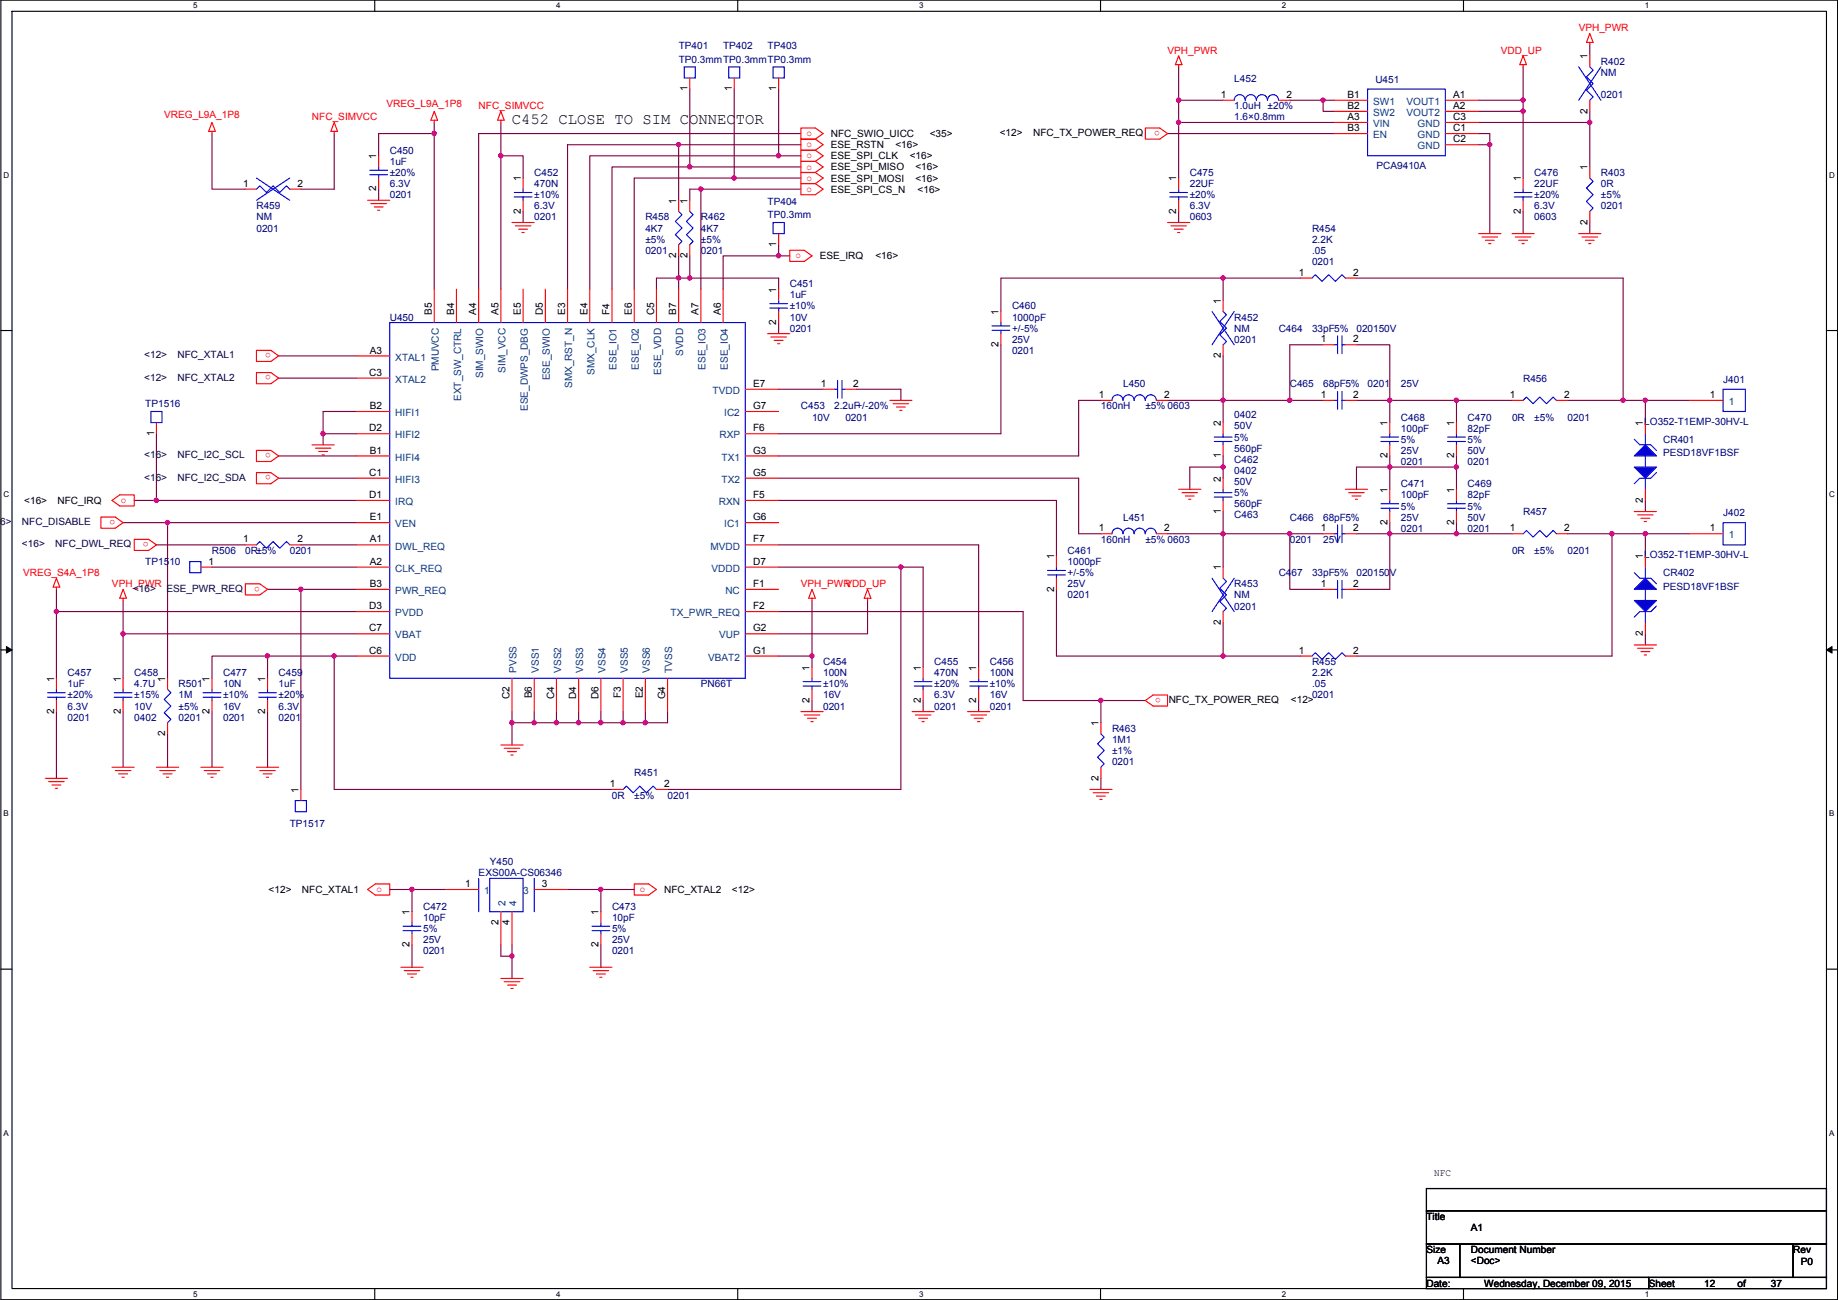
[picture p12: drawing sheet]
<svg xmlns="http://www.w3.org/2000/svg" width="420mm" height="297mm" viewBox="0 0 420 297" stroke-linecap="round" stroke-linejoin="round" font-family="sans-serif">
<defs><g id="words">
<text font-size="3.6" x="117" y="28.2">C452 CLOSE TO SIM CONNECTOR</text>
<g font-size="2.3" fill="#000080">
<text x="155.1" y="11.3">TP401</text>
<text x="165.3" y="11.3">TP402</text>
<text x="175.5" y="11.3">TP403</text>
<text x="155.1" y="14.3">TP0.3mmTP0.3mmTP0.3mm</text>
<text x="366" y="14.8">R402</text>
<text x="366" y="17.4">NM</text>
<text x="282.1" y="18.6">L452</text>
<text x="314.4" y="18.9">U451</text>
<text x="366" y="22.4">0201</text>
<text x="282.1" y="25">1.0uH ±20%</text>
<text x="282.1" y="27.5">1.6×0.8mm</text>
<text x="89.1" y="35.1">C450</text>
<text x="89.1" y="37.7">1uF</text>
<text x="89.1" y="40.2">±20%</text>
<text x="122.1" y="40.2">C452</text>
<text x="272" y="40.2">C475</text>
<text x="314.7" y="38.7">PCA9410A</text>
<text x="350.7" y="40.2">C476</text>
<text x="366" y="40.2">R403</text>
<text x="58.6" y="47.8">R459</text>
<text x="89.1" y="45.3">0201</text>
<text x="89.1" y="42.8">6.3V</text>
<text x="122.1" y="42.8">470N</text>
<text x="122.1" y="47.8">6.3V</text>
<text x="122.1" y="45.3">±10%</text>
<text x="175.5" y="46.8">TP404</text>
<text x="272" y="42.8">22UF</text>
<text x="272" y="47.8">6.3V</text>
<text x="272" y="45.3">±20%</text>
<text x="350.7" y="42.8">22UF</text>
<text x="350.7" y="47.8">6.3V</text>
<text x="350.7" y="45.3">±20%</text>
<text x="366" y="42.8">0R</text>
<text x="366" y="45.3">±5%</text>
<text x="366" y="47.8">0201</text>
<text x="58.6" y="50.4">NM</text>
<text x="58.6" y="52.9">0201</text>
<text x="122.1" y="50.4">0201</text>
<text x="147.5" y="50.4">R458</text>
<text x="147.5" y="52.9">4K7</text>
<text x="160.2" y="50.4">R462</text>
<text x="160.2" y="52.9">4K7</text>
<text x="175.5" y="49.9">TP0.3mm</text>
<text x="272" y="50.4">0603</text>
<text x="299.9" y="52.9">R454</text>
<text x="350.7" y="50.4">0603</text>
<text x="147.5" y="55.5">±5%</text>
<text x="147.5" y="58">0201</text>
<text x="160.2" y="55.5">±5%</text>
<text x="160.2" y="58">0201</text>
<text x="299.9" y="55.5">2.2K</text>
<text x="299.9" y="58">.05</text>
<text x="180.5" y="65.6">C451</text>
<text x="299.9" y="60.5">0201</text>
<text x="180.5" y="68.2">1uF</text>
<text x="180.5" y="70.7">±10%</text>
<text x="231.3" y="70.7">C460</text>
<text x="89.1" y="73.2">U450</text>
<text x="180.5" y="75.8">0201</text>
<text x="180.5" y="73.2">10V</text>
<text x="231.3" y="73.2">1000pF</text>
<text x="231.3" y="75.8">+/-5%</text>
<text x="282.1" y="73.2">R452</text>
<text x="282.1" y="75.8">NM</text>
<text x="292.3" y="75.8">C464</text>
<text x="299.9" y="75.8">33pF5%</text>
<text x="310.1" y="75.8">020150V</text>
<text x="231.3" y="80.9">0201</text>
<text x="231.3" y="78.3">25V</text>
<text x="282.1" y="78.3">0201</text>
<text x="256.7" y="88.5">L450</text>
<text x="294.8" y="88.5">C465</text>
<text x="302.5" y="88.5">68pF5%</text>
<text x="312.6" y="88.5">0201</text>
<text x="320.2" y="88.5">25V</text>
<text x="348.2" y="87.2">R456</text>
<text x="393.9" y="87.5">J401</text>
<text x="33.2" y="93">TP1516</text>
<text x="183.1" y="93.6">C453</text>
<text x="190.7" y="93.6">2.2uF+/-20%</text>
<text x="251.7" y="93.6">160nH</text>
<text x="261.8" y="93.6">±5% 0603</text>
<text x="282.1" y="95.6">0402</text>
<text x="185.6" y="96.1">10V</text>
<text x="193.2" y="96.1">0201</text>
<text x="282.1" y="98.1">50V</text>
<text x="282.1" y="100.7">5%</text>
<text x="320.2" y="96.1">C468</text>
<text x="320.2" y="98.6">100pF</text>
<text x="320.2" y="101.2">5%</text>
<text x="335.5" y="96.1">C470</text>
<text x="335.5" y="98.6">82pF</text>
<text x="335.5" y="101.2">5%</text>
<text x="345.6" y="96.1">0R</text>
<text x="350.7" y="96.1">±5%</text>
<text x="358.3" y="96.1">0201</text>
<text x="375.9" y="97.1">LO352-T1EMP-30HV-L</text>
<text x="380.2" y="101.2">CR401</text>
<text x="282.1" y="105.7">C462</text>
<text x="282.1" y="103.2">560pF</text>
<text x="320.2" y="106.3">0201</text>
<text x="320.2" y="103.7">25V</text>
<text x="335.5" y="106.3">0201</text>
<text x="335.5" y="103.7">50V</text>
<text x="380.2" y="104.2">PESD18VF1BSF</text>
<text x="282.1" y="108.3">0402</text>
<text x="282.1" y="110.8">50V</text>
<text x="282.1" y="113.4">5%</text>
<text x="320.2" y="111.3">C471</text>
<text x="320.2" y="113.9">100pF</text>
<text x="335.5" y="111.3">C469</text>
<text x="335.5" y="113.9">82pF</text>
<text x="256.7" y="119">L451</text>
<text x="282.1" y="118.4">C463</text>
<text x="282.1" y="115.9">560pF</text>
<text x="294.8" y="119">C466</text>
<text x="302.5" y="119">68pF5%</text>
<text x="320.2" y="119">25V</text>
<text x="320.2" y="116.4">5%</text>
<text x="335.5" y="119">50V</text>
<text x="335.5" y="116.4">5%</text>
<text x="348.2" y="117.7">R457</text>
<text x="393.9" y="117.9">J402</text>
<text x="251.7" y="124">160nH</text>
<text x="261.8" y="124">±5% 0603</text>
<text x="294.8" y="124">0201</text>
<text x="302.5" y="124">25V</text>
<text x="320.2" y="121.5">0201</text>
<text x="335.5" y="121.5">0201</text>
<text x="33.2" y="129.1">TP1510</text>
<text x="48.5" y="126.6">R506</text>
<text x="56.1" y="126.6">0R±5%</text>
<text x="66.2" y="126.6">0201</text>
<text x="244" y="126.6">C461</text>
<text x="244" y="129.1">1000pF</text>
<text x="244" y="131.7">+/-5%</text>
<text x="292.3" y="131.7">C467</text>
<text x="299.9" y="131.7">33pF5%</text>
<text x="310.1" y="131.7">020150V</text>
<text x="345.6" y="126.6">0R</text>
<text x="350.7" y="126.6">±5%</text>
<text x="358.3" y="126.6">0201</text>
<text x="375.9" y="127.6">LO352-T1EMP-30HV-L</text>
<text x="380.2" y="131.7">CR402</text>
<text x="244" y="136.7">0201</text>
<text x="244" y="134.2">25V</text>
<text x="282.1" y="134.2">R453</text>
<text x="282.1" y="136.7">NM</text>
<text x="380.2" y="134.7">PESD18VF1BSF</text>
<text x="282.1" y="139.3">0201</text>
<text x="15.4" y="154.5">C457</text>
<text x="30.7" y="154.5">C458</text>
<text x="51" y="154.5">C477</text>
<text x="63.7" y="154.5">C459</text>
<text x="188.2" y="152">C454</text>
<text x="188.2" y="154.5">100N</text>
<text x="213.6" y="152">C455</text>
<text x="213.6" y="154.5">470N</text>
<text x="226.3" y="152">C456</text>
<text x="226.3" y="154.5">100N</text>
<text x="299.9" y="152">R455</text>
<text x="299.9" y="154.5">2.2K</text>
<text x="15.4" y="157.1">1uF</text>
<text x="15.4" y="159.6">±20%</text>
<text x="30.7" y="157.1">4.7U</text>
<text x="30.7" y="159.6">±15%</text>
<text x="40.8" y="157.1">R501</text>
<text x="40.8" y="159.6">1M</text>
<text x="51" y="157.1">10N</text>
<text x="51" y="159.6">±10%</text>
<text x="63.7" y="157.1">1uF</text>
<text x="63.7" y="159.6">±20%</text>
<text x="160.2" y="157.1">PN66T</text>
<text x="188.2" y="159.6">16V</text>
<text x="188.2" y="157.1">±10%</text>
<text x="213.6" y="159.6">6.3V</text>
<text x="213.6" y="157.1">±20%</text>
<text x="226.3" y="159.6">16V</text>
<text x="226.3" y="157.1">±10%</text>
<text x="299.9" y="157.1">.05</text>
<text x="299.9" y="159.6">0201</text>
<text x="15.4" y="164.7">0201</text>
<text x="15.4" y="162.1">6.3V</text>
<text x="30.7" y="164.7">0402</text>
<text x="30.7" y="162.1">10V</text>
<text x="40.8" y="162.1">±5%</text>
<text x="40.8" y="164.7">0201</text>
<text x="51" y="164.7">0201</text>
<text x="51" y="162.1">16V</text>
<text x="63.7" y="164.7">0201</text>
<text x="63.7" y="162.1">6.3V</text>
<text x="188.2" y="162.1">0201</text>
<text x="213.6" y="162.1">0201</text>
<text x="226.3" y="162.1">0201</text>
<text x="254.2" y="167.2">R463</text>
<text x="254.2" y="169.8">1M1</text>
<text x="254.2" y="172.3">±1%</text>
<text x="145" y="177.4">R451</text>
<text x="254.2" y="174.8">0201</text>
<text x="139.9" y="182.5">0R</text>
<text x="145" y="182.5">±5%</text>
<text x="152.6" y="182.5">0201</text>
<text x="66.2" y="189.1">TP1517</text>
<text x="112" y="197.7">Y450</text>
<text x="109.4" y="200.2">EXS00A-CS06346</text>
<text x="96.7" y="207.9">C472</text>
<text x="139.9" y="207.9">C473</text>
<text x="96.7" y="210.4">10pF</text>
<text x="96.7" y="215.5">25V</text>
<text x="96.7" y="212.9">5%</text>
<text x="139.9" y="210.4">10pF</text>
<text x="139.9" y="215.5">25V</text>
<text x="139.9" y="212.9">5%</text>
<text x="96.7" y="218">0201</text>
<text x="139.9" y="218">0201</text>
</g>
<g font-size="2.3" fill="#f00">
<text x="360.9" y="7.2">VPH_PWR</text>
<text x="266.9" y="12.3">VPH_PWR</text>
<text x="343.1" y="12.3">VDD_UP</text>
<text x="37.5" y="27">VREG_L9A_1P8</text>
<text x="71.3" y="27.5">NFC_SIMVCC</text>
<text x="88.3" y="24.5">VREG_L9A_1P8</text>
<text x="109.4" y="25">NFC_SIMVCC</text>
<text x="265.1" y="29.9" transform="rotate(180 265.1 29.9)">o</text>
<text x="184.4" y="31.1">o</text>
<text x="184.4" y="33.7">o</text>
<text x="184.4" y="36.2">o</text>
<text x="184.4" y="38.7">o</text>
<text x="184.4" y="41.3">o</text>
<text x="184.4" y="43.8">o</text>
<text x="181.8" y="59.1">o</text>
<text x="61.9" y="80.7" transform="rotate(180 61.9 80.7)">o</text>
<text x="61.9" y="85.8" transform="rotate(180 61.9 85.8)">o</text>
<text x="61.9" y="103.5" transform="rotate(180 61.9 103.5)">o</text>
<text x="61.9" y="108.6" transform="rotate(180 61.9 108.6)">o</text>
<text x="26.4" y="118.8" transform="rotate(180 26.4 118.8)">o</text>
<text x="27.6" y="114.9">o</text>
<text x="34" y="123.9" transform="rotate(180 34 123.9)">o</text>
<text x="5.3" y="131.7">VREG_S4A_1P8</text>
<text x="25.6" y="134.2">VPH_PWR</text>
<text x="59.4" y="134" transform="rotate(180 59.4 134)">o</text>
<text x="183.1" y="134.2">VPH_PWR</text>
<text x="193.2" y="134.2">VDD_UP</text>
<text x="265.4" y="159.4" transform="rotate(180 265.4 159.4)">o</text>
<text x="86.1" y="203.8">o</text>
<text x="146.3" y="203.8">o</text>
</g>
<g font-size="2.3">
<text x="362.9" y="13.5" transform="rotate(-90 362.9 13.5)">1</text>
<text x="157.1" y="20.9" transform="rotate(-90 157.1 20.9)">1</text>
<text x="167.3" y="20.9" transform="rotate(-90 167.3 20.9)">1</text>
<text x="177.5" y="20.9" transform="rotate(-90 177.5 20.9)">1</text>
<text x="279.1" y="22.4">1</text>
<text x="294.1" y="22.4">2</text>
<text x="308" y="22.4">B1</text>
<text x="332.2" y="22.4">A1</text>
<text x="308" y="24.9">B2</text>
<text x="308" y="27.4">A3</text>
<text x="308" y="30">B3</text>
<text x="332.2" y="24.9">A2</text>
<text x="332.2" y="27.4">C3</text>
<text x="332.2" y="30">C1</text>
<text x="362.9" y="26" transform="rotate(-90 362.9 26)">2</text>
<text x="189.9" y="31.3">NFC_SWIO_UICC</text>
<text x="189.9" y="33.9">ESE_RSTN</text>
<text x="204.7" y="33.9">&lt;16&gt;</text>
<text x="212.5" y="31.3">&lt;35&gt;</text>
<text x="228.5" y="31.1">&lt;12&gt;</text>
<text x="236.2" y="31.1">NFC_TX_POWER_REQ</text>
<text x="332.2" y="32.5">C2</text>
<text x="86" y="36.4" transform="rotate(-90 86 36.4)">1</text>
<text x="119" y="41.4" transform="rotate(-90 119 41.4)">1</text>
<text x="189.9" y="36.4">ESE_SPI_CLK</text>
<text x="189.9" y="38.9">ESE_SPI_MISO</text>
<text x="189.9" y="41.5">ESE_SPI_MOSI</text>
<text x="208" y="36.4">&lt;16&gt;</text>
<text x="209.2" y="38.9">&lt;16&gt;</text>
<text x="209.2" y="41.5">&lt;16&gt;</text>
<text x="268.9" y="41.4" transform="rotate(-90 268.9 41.4)">1</text>
<text x="347.6" y="41.4" transform="rotate(-90 347.6 41.4)">1</text>
<text x="362.9" y="38.9" transform="rotate(-90 362.9 38.9)">1</text>
<text x="55.6" y="42.7">1</text>
<text x="68" y="42.7">2</text>
<text x="86" y="43.7" transform="rotate(-90 86 43.7)">2</text>
<text x="154.6" y="46.5" transform="rotate(-90 154.6 46.5)">1</text>
<text x="157.1" y="46.5" transform="rotate(-90 157.1 46.5)">1</text>
<text x="189.9" y="44">ESE_SPI_CS_N</text>
<text x="209.7" y="44">&lt;16&gt;</text>
<text x="119" y="48.8" transform="rotate(-90 119 48.8)">2</text>
<text x="268.9" y="48.8" transform="rotate(-90 268.9 48.8)">2</text>
<text x="347.6" y="48.8" transform="rotate(-90 347.6 48.8)">2</text>
<text x="362.9" y="51.4" transform="rotate(-90 362.9 51.4)">2</text>
<text x="154.6" y="59" transform="rotate(-90 154.6 59)">2</text>
<text x="157.1" y="59" transform="rotate(-90 157.1 59)">2</text>
<text x="177.5" y="56.4" transform="rotate(-90 177.5 56.4)">1</text>
<text x="187.4" y="59.3">ESE_IRQ</text>
<text x="200.1" y="59.3">&lt;16&gt;</text>
<text x="296.9" y="63">1</text>
<text x="309.3" y="63">2</text>
<text x="98.7" y="71.9" transform="rotate(-90 98.7 71.9)">B5</text>
<text x="103.8" y="71.9" transform="rotate(-90 103.8 71.9)">B4</text>
<text x="108.9" y="71.9" transform="rotate(-90 108.9 71.9)">A4</text>
<text x="114" y="71.9" transform="rotate(-90 114 71.9)">A5</text>
<text x="119" y="71.9" transform="rotate(-90 119 71.9)">E5</text>
<text x="124.1" y="71.9" transform="rotate(-90 124.1 71.9)">D5</text>
<text x="129.2" y="71.9" transform="rotate(-90 129.2 71.9)">E3</text>
<text x="134.3" y="71.9" transform="rotate(-90 134.3 71.9)">E4</text>
<text x="139.4" y="71.9" transform="rotate(-90 139.4 71.9)">F4</text>
<text x="144.4" y="71.9" transform="rotate(-90 144.4 71.9)">E6</text>
<text x="149.5" y="71.9" transform="rotate(-90 149.5 71.9)">C5</text>
<text x="154.6" y="71.9" transform="rotate(-90 154.6 71.9)">B7</text>
<text x="159.7" y="71.9" transform="rotate(-90 159.7 71.9)">A7</text>
<text x="164.8" y="71.9" transform="rotate(-90 164.8 71.9)">A6</text>
<text x="177.5" y="66.8" transform="rotate(-90 177.5 66.8)">1</text>
<text x="228.3" y="71.9" transform="rotate(-90 228.3 71.9)">1</text>
<text x="279.1" y="69.4" transform="rotate(-90 279.1 69.4)">1</text>
<text x="177.5" y="74.2" transform="rotate(-90 177.5 74.2)">2</text>
<text x="84.5" y="80.8">A3</text>
<text x="228.3" y="79.3" transform="rotate(-90 228.3 79.3)">2</text>
<text x="279.1" y="81.8" transform="rotate(-90 279.1 81.8)">2</text>
<text x="302" y="78.2">1</text>
<text x="309.3" y="78.2">2</text>
<text x="84.4" y="85.9">C3</text>
<text x="172.2" y="88.4">E7</text>
<text x="187.7" y="88.4">1</text>
<text x="195" y="88.4">2</text>
<text x="84.5" y="93.5">B2</text>
<text x="172.2" y="93.5">G7</text>
<text x="251.2" y="90.9">1</text>
<text x="266.1" y="90.9">2</text>
<text x="302" y="90.9">1</text>
<text x="309.3" y="90.9">2</text>
<text x="345.1" y="90.9">1</text>
<text x="357.6" y="90.9">2</text>
<text x="390.9" y="90.9">1</text>
<text x="35.2" y="99.6" transform="rotate(-90 35.2 99.6)">1</text>
<text x="84.4" y="98.6">D2</text>
<text x="172.2" y="98.6">F6</text>
<text x="279.1" y="97.3" transform="rotate(-90 279.1 97.3)">2</text>
<text x="317.2" y="97.3" transform="rotate(-90 317.2 97.3)">1</text>
<text x="332.4" y="97.3" transform="rotate(-90 332.4 97.3)">1</text>
<text x="375.6" y="97.3" transform="rotate(-90 375.6 97.3)">1</text>
<text x="84.5" y="103.6">B1</text>
<text x="172.2" y="103.6">G3</text>
<text x="279.1" y="104.7" transform="rotate(-90 279.1 104.7)">1</text>
<text x="317.2" y="104.7" transform="rotate(-90 317.2 104.7)">2</text>
<text x="332.4" y="104.7" transform="rotate(-90 332.4 104.7)">2</text>
<text x="84.4" y="113.8">D1</text>
<text x="84.4" y="108.7">C1</text>
<text x="172.2" y="108.7">G5</text>
<text x="172.2" y="113.8">F5</text>
<text x="279.1" y="110" transform="rotate(-90 279.1 110)">2</text>
<text x="317.2" y="112.6" transform="rotate(-90 317.2 112.6)">1</text>
<text x="332.4" y="112.6" transform="rotate(-90 332.4 112.6)">1</text>
<text x="5.5" y="115.1">&lt;16&gt;</text>
<text x="13.2" y="115.1">NFC_IRQ</text>
<text x="84.5" y="118.9">E1</text>
<text x="172.2" y="118.9">G6</text>
<text x="279.1" y="117.4" transform="rotate(-90 279.1 117.4)">1</text>
<text x="317.2" y="119.9" transform="rotate(-90 317.2 119.9)">2</text>
<text x="332.4" y="119.9" transform="rotate(-90 332.4 119.9)">2</text>
<text x="375.6" y="114.9" transform="rotate(-90 375.6 114.9)">2</text>
<text x="55.6" y="124">1</text>
<text x="68" y="124">2</text>
<text x="84.5" y="124">A1</text>
<text x="172.2" y="124">F7</text>
<text x="251.2" y="121.4">1</text>
<text x="266.1" y="121.4">2</text>
<text x="302" y="121.4">1</text>
<text x="309.3" y="121.4">2</text>
<text x="345.1" y="121.4">1</text>
<text x="357.6" y="121.4">2</text>
<text x="390.9" y="121.4">1</text>
<text x="47.7" y="129">1</text>
<text x="84.5" y="129">A2</text>
<text x="172.2" y="129">D7</text>
<text x="241" y="127.8" transform="rotate(-90 241 127.8)">1</text>
<text x="279.1" y="130.3" transform="rotate(-90 279.1 130.3)">1</text>
<text x="375.6" y="127.8" transform="rotate(-90 375.6 127.8)">1</text>
<text x="84.5" y="134.1">B3</text>
<text x="172.2" y="134.1">F1</text>
<text x="241" y="135.2" transform="rotate(-90 241 135.2)">2</text>
<text x="302" y="134.1">1</text>
<text x="309.3" y="134.1">2</text>
<text x="84.4" y="139.2">D3</text>
<text x="172.2" y="139.2">F2</text>
<text x="279.1" y="142.8" transform="rotate(-90 279.1 142.8)">2</text>
<text x="84.4" y="149.4">C6</text>
<text x="84.4" y="144.3">C7</text>
<text x="172.2" y="144.3">G2</text>
<text x="172.2" y="149.4">G1</text>
<text x="296.9" y="149.4">1</text>
<text x="309.3" y="149.4">2</text>
<text x="375.6" y="145.3" transform="rotate(-90 375.6 145.3)">2</text>
<text x="12.4" y="155.7" transform="rotate(-90 12.4 155.7)">1</text>
<text x="27.6" y="155.7" transform="rotate(-90 27.6 155.7)">1</text>
<text x="37.8" y="155.7" transform="rotate(-90 37.8 155.7)">1</text>
<text x="47.9" y="155.7" transform="rotate(-90 47.9 155.7)">1</text>
<text x="60.6" y="155.7" transform="rotate(-90 60.6 155.7)">1</text>
<text x="185.1" y="153.2" transform="rotate(-90 185.1 153.2)">1</text>
<text x="210.5" y="153.2" transform="rotate(-90 210.5 153.2)">1</text>
<text x="223.2" y="153.2" transform="rotate(-90 223.2 153.2)">1</text>
<text x="116.5" y="159.7" transform="rotate(-90 116.5 159.7)">C2</text>
<text x="121.6" y="159.6" transform="rotate(-90 121.6 159.6)">B6</text>
<text x="126.7" y="159.7" transform="rotate(-90 126.7 159.7)">C4</text>
<text x="131.7" y="159.7" transform="rotate(-90 131.7 159.7)">D4</text>
<text x="136.8" y="159.7" transform="rotate(-90 136.8 159.7)">D6</text>
<text x="141.9" y="159.4" transform="rotate(-90 141.9 159.4)">F3</text>
<text x="147" y="159.6" transform="rotate(-90 147 159.6)">E2</text>
<text x="152.1" y="159.8" transform="rotate(-90 152.1 159.8)">G4</text>
<text x="185.1" y="160.6" transform="rotate(-90 185.1 160.6)">2</text>
<text x="210.5" y="160.6" transform="rotate(-90 210.5 160.6)">2</text>
<text x="223.2" y="160.6" transform="rotate(-90 223.2 160.6)">2</text>
<text x="267.2" y="160.6">NFC_TX_POWER_REQ</text>
<text x="295.1" y="160.6">&lt;12&gt;</text>
<text x="12.4" y="163.1" transform="rotate(-90 12.4 163.1)">2</text>
<text x="27.6" y="163.1" transform="rotate(-90 27.6 163.1)">2</text>
<text x="47.9" y="163.1" transform="rotate(-90 47.9 163.1)">2</text>
<text x="60.6" y="163.1" transform="rotate(-90 60.6 163.1)">2</text>
<text x="251.1" y="165.9" transform="rotate(-90 251.1 165.9)">1</text>
<text x="37.8" y="168.2" transform="rotate(-90 37.8 168.2)">2</text>
<text x="139.4" y="179.8">1</text>
<text x="151.8" y="179.8">2</text>
<text x="251.1" y="178.4" transform="rotate(-90 251.1 178.4)">2</text>
<text x="68.2" y="181.1" transform="rotate(-90 68.2 181.1)">1</text>
<text x="106.4" y="202.7">1</text>
<text x="123.9" y="202.7">3</text>
<text x="61.4" y="204">&lt;12&gt;</text>
<text x="69" y="204">NFC_XTAL1</text>
<text x="93.6" y="209.1" transform="rotate(-90 93.6 209.1)">1</text>
<text x="136.8" y="209.1" transform="rotate(-90 136.8 209.1)">1</text>
<text x="151.8" y="204">NFC_XTAL2</text>
<text x="167.3" y="204">&lt;12&gt;</text>
<text x="114" y="211.4" transform="rotate(-90 114 211.4)">2</text>
<text x="116.5" y="211.4" transform="rotate(-90 116.5 211.4)">4</text>
<text x="93.6" y="216.5" transform="rotate(-90 93.6 216.5)">2</text>
<text x="136.8" y="216.5" transform="rotate(-90 136.8 216.5)">2</text>
<text x="327.9" y="268.6">NFC</text>
<text x="326.1" y="278.7">Title</text>
<text x="336.2" y="281.3">A1</text>
<text x="326.1" y="286.3">Size</text>
<text x="336.2" y="286.3">Document Number</text>
<text x="409.9" y="286.3">Rev</text>
<text x="326.1" y="294">Date:</text>
<text x="328.6" y="288.9">A3</text>
<text x="336.2" y="288.9">&lt;Doc&gt;</text>
<text x="339.3" y="294">Wednesday, December 09, 2015</text>
<text x="376.9" y="294">Sheet</text>
<text x="389.6" y="294">12</text>
<text x="397.2" y="294">of</text>
<text x="404.8" y="294">37</text>
<text x="411.7" y="289.1">P0</text>
</g>
<g font-size="2.3" fill="#004080">
<text x="313.9" y="24">SW1</text>
<text x="321.5" y="24">VOUT1</text>
<text x="313.9" y="26.5">SW2</text>
<text x="313.9" y="29">VIN</text>
<text x="321.5" y="26.5">VOUT2</text>
<text x="324.1" y="29">GND</text>
<text x="313.9" y="31.6">EN</text>
<text x="324.1" y="31.6">GND</text>
<text x="324.1" y="34.1">GND</text>
<text x="90.4" y="82.4">XTAL1</text>
<text x="156.2" y="81.3" transform="rotate(-90 156.2 81.3)">SVDD</text>
<text x="90.4" y="87.5">XTAL2</text>
<text x="100.3" y="84.9" transform="rotate(-90 100.3 84.9)">PMUVCC</text>
<text x="110.5" y="86.4" transform="rotate(-90 110.5 86.4)">SIM_SWIO</text>
<text x="115.6" y="85.1" transform="rotate(-90 115.6 85.1)">SIM_VCC</text>
<text x="125.7" y="86.9" transform="rotate(-90 125.7 86.9)">ESE_SWIO</text>
<text x="130.8" y="88.7" transform="rotate(-90 130.8 88.7)">SMX_RST_N</text>
<text x="135.9" y="85.6" transform="rotate(-90 135.9 85.6)">SMX_CLK</text>
<text x="141" y="84.5" transform="rotate(-90 141 84.5)">ESE_IO1</text>
<text x="146" y="84.5" transform="rotate(-90 146 84.5)">ESE_IO2</text>
<text x="151.1" y="85.6" transform="rotate(-90 151.1 85.6)">ESE_VDD</text>
<text x="161.3" y="84.5" transform="rotate(-90 161.3 84.5)">ESE_IO3</text>
<text x="166.4" y="84.5" transform="rotate(-90 166.4 84.5)">ESE_IO4</text>
<text x="90.4" y="95.1">HIFI1</text>
<text x="105.4" y="91.6" transform="rotate(-90 105.4 91.6)">EXT_SW_CTRL</text>
<text x="120.6" y="93.9" transform="rotate(-90 120.6 93.9)">ESE_DWPS_DBG</text>
<text x="162.9" y="90">TVDD</text>
<text x="165.6" y="95.1">IC2</text>
<text x="395.2" y="92.5">1</text>
<text x="90.4" y="100.2">HIFI2</text>
<text x="164.5" y="100.2">RXP</text>
<text x="90.4" y="105.2">HIFI4</text>
<text x="165" y="105.2">TX1</text>
<text x="90.4" y="110.3">HIFI3</text>
<text x="165" y="110.3">TX2</text>
<text x="90.4" y="115.4">IRQ</text>
<text x="164.3" y="115.4">RXN</text>
<text x="90.4" y="125.6">DWL_REQ</text>
<text x="90.4" y="120.5">VEN</text>
<text x="162.4" y="125.6">MVDD</text>
<text x="165.6" y="120.5">IC1</text>
<text x="395.2" y="123">1</text>
<text x="90.4" y="130.6">CLK_REQ</text>
<text x="162.6" y="130.6">VDDD</text>
<text x="90.4" y="135.7">PWR_REQ</text>
<text x="165.8" y="135.7">NC</text>
<text x="90.4" y="140.8">PVDD</text>
<text x="153.3" y="140.8">TX_PWR_REQ</text>
<text x="90.4" y="145.9">VBAT</text>
<text x="164.4" y="145.9">VUP</text>
<text x="90.4" y="151">VDD</text>
<text x="118.1" y="153.7" transform="rotate(-90 118.1 153.7)">PVSS</text>
<text x="123.2" y="153.7" transform="rotate(-90 123.2 153.7)">VSS1</text>
<text x="128.3" y="153.7" transform="rotate(-90 128.3 153.7)">VSS2</text>
<text x="133.3" y="153.7" transform="rotate(-90 133.3 153.7)">VSS3</text>
<text x="138.4" y="153.7" transform="rotate(-90 138.4 153.7)">VSS4</text>
<text x="143.5" y="153.7" transform="rotate(-90 143.5 153.7)">VSS5</text>
<text x="148.6" y="153.7" transform="rotate(-90 148.6 153.7)">VSS6</text>
<text x="153.7" y="153.7" transform="rotate(-90 153.7 153.7)">TVSS</text>
<text x="161.9" y="151">VBAT2</text>
<text x="110.7" y="204.3">1</text>
<text x="115.6" y="207.1" transform="rotate(-90 115.6 207.1)">2</text>
<text x="118.1" y="207.1" transform="rotate(-90 118.1 207.1)">4</text>
<text x="119.6" y="204.3">3</text>
</g>
<g font-size="2.3" fill="#000040">
<text x="33" y="81.9">&lt;12&gt;</text>
<text x="40.6" y="81.9">NFC_XTAL1</text>
<text x="33" y="87">&lt;12&gt;</text>
<text x="40.6" y="87">NFC_XTAL2</text>
<text x="33" y="104.7">&lt;16&gt;</text>
<text x="40.6" y="104.7">NFC_I2C_SCL</text>
<text x="33" y="109.8">&lt;16&gt;</text>
<text x="40.6" y="109.8">NFC_I2C_SDA</text>
<text x="0" y="120">6&gt;</text>
<text x="5" y="120">NFC_DISABLE</text>
<text x="5" y="125.1">&lt;16&gt;</text>
<text x="12.6" y="125.1">NFC_DWL_REQ</text>
<text x="30.4" y="135.2">&lt;16&gt;</text>
<text x="38" y="135.2">ESE_PWR_REQ</text>
</g>
<g font-size="1.8">
<text x="44.2" y="1.9">5</text>
<text x="127.1" y="1.9">4</text>
<text x="210.1" y="1.9">3</text>
<text x="293" y="1.9">2</text>
<text x="376" y="1.9">1</text>
<text x=".8" y="40.6">D</text>
<text x="418.2" y="40.6">D</text>
<text x=".8" y="113.6">C</text>
<text x="418.2" y="113.6">C</text>
<text x=".8" y="186.6">B</text>
<text x="418.2" y="186.6">B</text>
<text x=".8" y="259.5">A</text>
<text x="418.2" y="259.5">A</text>
<text x="44.2" y="296.3">5</text>
<text x="127.1" y="296.3">4</text>
<text x="210.1" y="296.3">3</text>
<text x="293" y="296.3">2</text>
<text x="376" y="296.3">1</text>
</g>
</g></defs>
<path d="M.2 0h419.9v297h-419.9zM2.7 2.6h414.8v291.8h-414.8z" fill="none" stroke="#000" stroke-width=".25"/>
<g fill="#fff">
<path d="M44.2 .3h1v2h-1z"/>
<path d="M44.2 294.7h1v2h-1z"/>
</g>
<path d="M85.7 0v2.6M85.7 294.4v2.6" fill="none" stroke="#000" stroke-width=".25"/>
<g fill="#fff">
<path d="M127.1 .3h1v2h-1z"/>
<path d="M127.1 294.7h1v2h-1z"/>
</g>
<path d="M168.6 0v2.6M168.6 294.4v2.6" fill="none" stroke="#000" stroke-width=".25"/>
<g fill="#fff">
<path d="M210.1 .3h1v2h-1z"/>
<path d="M210.1 294.7h1v2h-1z"/>
</g>
<path d="M251.6 0v2.6M251.6 294.4v2.6" fill="none" stroke="#000" stroke-width=".25"/>
<g fill="#fff">
<path d="M293 .3h1v2h-1z"/>
<path d="M293 294.7h1v2h-1z"/>
</g>
<path d="M334.5 0v2.6M334.5 294.4v2.6" fill="none" stroke="#000" stroke-width=".25"/>
<g fill="#fff">
<path d="M376 .3h1v2h-1z"/>
<path d="M376 294.7h1v2h-1z"/>
<path d="M.8 39h1.3v2h-1.3z"/>
<path d="M418.2 39h1.2v2h-1.2z"/>
<path d="M.8 112h1.3v2h-1.3z"/>
<path d="M418.2 112h1.2v2h-1.2z"/>
</g>
<path d="M.2 75.5h2.5M417.5 75.5h2.6" fill="none" stroke="#000" stroke-width=".25"/>
<g fill="#fff">
<path d="M.8 185h1.2v1.9h-1.2z"/>
<path d="M418.2 185h1.1v1.9h-1.1z"/>
</g>
<path d="M.2 148.5h2.5M417.5 148.5h2.6" fill="none" stroke="#000" stroke-width=".25"/>
<path d="M1.5 147.7l1.2 .8-1.2 .7zM417.5 148.5l1.3-.8v1.5z" fill="#000"/>
<path d="M1.5 147.7l1.2 .8-1.2 .7zM417.5 148.5l1.3-.8v1.5z" fill="none" stroke="#000" stroke-width=".23"/>
<g fill="#fff">
<path d="M.8 257.9h1.2v2h-1.2z"/>
<path d="M418.2 257.9h1.1v2h-1.1z"/>
</g>
<path d="M.2 221.4h2.5M417.5 221.4h2.6" fill="none" stroke="#000" stroke-width=".25"/>
<path d="M99.3 28v2.5M99.3 30.5h-12.7v5.1M99.3 30.5v35.6" fill="none" stroke="#800040" stroke-width=".25"/>
<circle cx="99.2" cy="30.5" r=".49" fill="#f0f"/>
<circle cx="99.2" cy="30.5" r=".49" fill="none" stroke="#f0f" stroke-width=".25"/>
<path d="M114.5 28v7.6M114.5 35.6h5.1v5.1M114.5 35.6v30.5M183.1 30.5h-73.7v35.6M86.6 43.2v2.6M119.6 48.3v2.5" fill="none" stroke="#800040" stroke-width=".25"/>
<circle cx="114.5" cy="35.6" r=".49" fill="#f0f"/>
<circle cx="114.5" cy="35.6" r=".49" fill="none" stroke="#f0f" stroke-width=".25"/>
<path d="M155.1 33.1h-25.4v33M178 35.6h-43.2v30.5" fill="none" stroke="#800040" stroke-width=".25"/>
<circle cx="178" cy="35.6" r=".49" fill="#f0f"/>
<circle cx="178" cy="35.6" r=".49" fill="none" stroke="#f0f" stroke-width=".25"/>
<path d="M157.7 38.1h-17.8v28M167.8 40.7h-22.8v25.4M155.1 63.5h-5v2.6" fill="none" stroke="#800040" stroke-width=".25"/>
<circle cx="155.1" cy="63.5" r=".49" fill="#f0f"/>
<circle cx="155.1" cy="63.5" r=".49" fill="none" stroke="#f0f" stroke-width=".25"/>
<path d="M155.1 33.1v12.7M155.1 58.5v5M157.7 63.5h-2.6v2.6M178 63.5v2.6" fill="none" stroke="#800040" stroke-width=".25"/>
<circle cx="155.1" cy="33" r=".49" fill="#f0f"/>
<circle cx="155.1" cy="33" r=".49" fill="none" stroke="#f0f" stroke-width=".25"/>
<path d="M155.1 33.1h28M178 58.5h-12.7v7.6M183.1 43.2h-22.9v22.9M178 73.7v2.5M228.8 78.8v20.3h-50.8M279.6 63.5h-50.8v7.7M178 88.9h10.2M195.8 88.9h10.1v2.6" fill="none" stroke="#800040" stroke-width=".25"/>
<circle cx="279.6" cy="63.5" r=".49" fill="#f0f"/>
<circle cx="279.6" cy="63.5" r=".49" fill="none" stroke="#f0f" stroke-width=".25"/>
<path d="M178 114.3h63.5v12.7M241.5 134.7v15.2h38.1" fill="none" stroke="#800040" stroke-width=".25"/>
<circle cx="279.6" cy="149.9" r=".49" fill="#f0f"/>
<circle cx="279.6" cy="149.9" r=".49" fill="none" stroke="#f0f" stroke-width=".25"/>
<path d="M297.4 63.5h-17.8v5.1M251.7 91.5h-5.1v12.7h-68.6M266.9 91.5h12.7v5.1M178 109.3h68.6v12.7h5.1M279.6 116.9v5.1h-12.7M279.6 104.2v2.5M279.6 106.7h-7.6v5.1M279.6 106.7v2.6" fill="none" stroke="#800040" stroke-width=".25"/>
<circle cx="279.6" cy="106.7" r=".49" fill="#f0f"/>
<circle cx="279.6" cy="106.7" r=".49" fill="none" stroke="#f0f" stroke-width=".25"/>
<path d="M279.6 91.5h15.2" fill="none" stroke="#800040" stroke-width=".25"/>
<circle cx="294.8" cy="91.5" r=".49" fill="#f0f"/>
<circle cx="294.8" cy="91.5" r=".49" fill="none" stroke="#f0f" stroke-width=".25"/>
<circle cx="279.6" cy="91.5" r=".49" fill="#f0f"/>
<circle cx="279.6" cy="91.5" r=".49" fill="none" stroke="#f0f" stroke-width=".25"/>
<path d="M279.6 122h15.2" fill="none" stroke="#800040" stroke-width=".25"/>
<circle cx="294.8" cy="121.9" r=".49" fill="#f0f"/>
<circle cx="294.8" cy="121.9" r=".49" fill="none" stroke="#f0f" stroke-width=".25"/>
<circle cx="279.6" cy="121.9" r=".49" fill="#f0f"/>
<circle cx="279.6" cy="121.9" r=".49" fill="none" stroke="#f0f" stroke-width=".25"/>
<path d="M310.1 91.5h7.6" fill="none" stroke="#800040" stroke-width=".25"/>
<circle cx="317.7" cy="91.5" r=".49" fill="#f0f"/>
<circle cx="317.7" cy="91.5" r=".49" fill="none" stroke="#f0f" stroke-width=".25"/>
<path d="M310.1 78.8h7.6v17.8M317.7 104.2v2.5M317.7 119.4v2.6h-7.6" fill="none" stroke="#800040" stroke-width=".25"/>
<circle cx="317.7" cy="121.9" r=".49" fill="#f0f"/>
<circle cx="317.7" cy="121.9" r=".49" fill="none" stroke="#f0f" stroke-width=".25"/>
<path d="M302.5 78.8h-7.7v12.7h7.7M332.9 119.4v2.6h-15.2v12.7h-7.6M332.9 104.2v2.5M302.5 122h-7.7v12.7h7.7" fill="none" stroke="#800040" stroke-width=".25"/>
<circle cx="332.9" cy="106.7" r=".49" fill="#f0f"/>
<circle cx="332.9" cy="106.7" r=".49" fill="none" stroke="#f0f" stroke-width=".25"/>
<path d="M332.9 91.5v5.1" fill="none" stroke="#800040" stroke-width=".25"/>
<circle cx="332.9" cy="91.5" r=".49" fill="#f0f"/>
<circle cx="332.9" cy="91.5" r=".49" fill="none" stroke="#f0f" stroke-width=".25"/>
<path d="M317.7 91.5h15.2M310.1 106.7h7.6" fill="none" stroke="#800040" stroke-width=".25"/>
<circle cx="317.7" cy="106.7" r=".49" fill="#f0f"/>
<circle cx="317.7" cy="106.7" r=".49" fill="none" stroke="#f0f" stroke-width=".25"/>
<path d="M332.9 91.5h12.7M310.1 106.7v5.1M317.7 111.8v-5.1h15.2v5.1M332.9 122h12.7" fill="none" stroke="#800040" stroke-width=".25"/>
<circle cx="332.9" cy="121.9" r=".49" fill="#f0f"/>
<circle cx="332.9" cy="121.9" r=".49" fill="none" stroke="#f0f" stroke-width=".25"/>
<path d="M310.1 63.5h60.9v28h-12.7M279.6 81.3v10.2M279.6 122v7.6M358.3 122h10.2v27.9h-58.4M279.6 142.3v7.6h17.8" fill="none" stroke="#800040" stroke-width=".25"/>
<circle cx="371" cy="91.5" r=".49" fill="#f0f"/>
<circle cx="371" cy="91.5" r=".49" fill="none" stroke="#f0f" stroke-width=".25"/>
<path d="M371 91.5h5.1M178 124.5h45.7v27.9M178 129.6h27.9M185.6 137.2v12.7h-7.6M211 129.6v22.8M117 162.6v2.5M117 165.1h5.1M117 165.1v5.1M152.6 162.6v2.5M185.6 160.1v2.5M211 160.1v2.5M223.7 160.1v2.5" fill="none" stroke="#800040" stroke-width=".25"/>
<circle cx="117" cy="165.1" r=".49" fill="#f0f"/>
<circle cx="117" cy="165.1" r=".49" fill="none" stroke="#f0f" stroke-width=".25"/>
<path d="M122.1 162.6v2.5h5.1" fill="none" stroke="#800040" stroke-width=".25"/>
<circle cx="127.2" cy="165.1" r=".49" fill="#f0f"/>
<circle cx="127.2" cy="165.1" r=".49" fill="none" stroke="#f0f" stroke-width=".25"/>
<circle cx="122.1" cy="165.1" r=".49" fill="#f0f"/>
<circle cx="122.1" cy="165.1" r=".49" fill="none" stroke="#f0f" stroke-width=".25"/>
<path d="M127.2 162.6v2.5h5.1M132.3 162.6v2.5M132.3 165.1h5.1" fill="none" stroke="#800040" stroke-width=".25"/>
<circle cx="137.3" cy="165.1" r=".49" fill="#f0f"/>
<circle cx="137.3" cy="165.1" r=".49" fill="none" stroke="#f0f" stroke-width=".25"/>
<circle cx="132.3" cy="165.1" r=".49" fill="#f0f"/>
<circle cx="132.3" cy="165.1" r=".49" fill="none" stroke="#f0f" stroke-width=".25"/>
<path d="M137.4 162.6v2.5h5v-2.5" fill="none" stroke="#800040" stroke-width=".25"/>
<circle cx="142.4" cy="165.1" r=".49" fill="#f0f"/>
<circle cx="142.4" cy="165.1" r=".49" fill="none" stroke="#f0f" stroke-width=".25"/>
<path d="M142.4 165.1h5.1M147.5 162.6v2.5M147.5 165.1h5.1" fill="none" stroke="#800040" stroke-width=".25"/>
<circle cx="147.5" cy="165.1" r=".49" fill="#f0f"/>
<circle cx="147.5" cy="165.1" r=".49" fill="none" stroke="#f0f" stroke-width=".25"/>
<path d="M205.9 129.6v50.8" fill="none" stroke="#800040" stroke-width=".25"/>
<circle cx="205.9" cy="129.6" r=".49" fill="#f0f"/>
<circle cx="205.9" cy="129.6" r=".49" fill="none" stroke="#f0f" stroke-width=".25"/>
<path d="M205.9 129.6h5.1M81.5 149.9h-5.1v30.5M152.6 180.4h53.3" fill="none" stroke="#800040" stroke-width=".25"/>
<circle cx="76.4" cy="149.9" r=".49" fill="#f0f"/>
<circle cx="76.4" cy="149.9" r=".49" fill="none" stroke="#f0f" stroke-width=".25"/>
<path d="M76.4 149.9h-15.2v5.1M76.4 180.4h63.5" fill="none" stroke="#800040" stroke-width=".25"/>
<circle cx="61.1" cy="149.9" r=".49" fill="#f0f"/>
<circle cx="61.1" cy="149.9" r=".49" fill="none" stroke="#f0f" stroke-width=".25"/>
<path d="M28.1 137.2v7.6M28.1 144.8h53.4M28.1 144.8v10.2M61.2 162.6v12.7" fill="none" stroke="#800040" stroke-width=".25"/>
<circle cx="28.1" cy="144.8" r=".49" fill="#f0f"/>
<circle cx="28.1" cy="144.8" r=".49" fill="none" stroke="#f0f" stroke-width=".25"/>
<path d="M81.5 139.7h-68.6v15.3" fill="none" stroke="#800040" stroke-width=".25"/>
<circle cx="12.9" cy="139.7" r=".49" fill="#f0f"/>
<circle cx="12.9" cy="139.7" r=".49" fill="none" stroke="#f0f" stroke-width=".25"/>
<path d="M185.6 149.9v2.5M12.9 162.6v15.2M28.1 162.6v12.7" fill="none" stroke="#800040" stroke-width=".25"/>
<circle cx="185.6" cy="149.9" r=".49" fill="#f0f"/>
<circle cx="185.6" cy="149.9" r=".49" fill="none" stroke="#f0f" stroke-width=".25"/>
<path d="M63.7 81.3h17.8M63.7 86.4h17.8M28.1 119.4h10.2M30.7 114.3h5.1M63.7 104.2h17.8M63.7 109.3h17.8M35.8 124.5h20.3M114.5 215.9v2.6M117 215.9v2.6" fill="none" stroke="#800040" stroke-width=".25"/>
<circle cx="117" cy="218.5" r=".49" fill="#f0f"/>
<circle cx="117" cy="218.5" r=".49" fill="none" stroke="#f0f" stroke-width=".25"/>
<path d="M101.8 203.2h-7.6v5.1M114.5 218.5h2.5v5.1" fill="none" stroke="#800040" stroke-width=".25"/>
<circle cx="94.2" cy="203.2" r=".49" fill="#f0f"/>
<circle cx="94.2" cy="203.2" r=".49" fill="none" stroke="#f0f" stroke-width=".25"/>
<path d="M129.7 203.2h7.7v5.1" fill="none" stroke="#800040" stroke-width=".25"/>
<circle cx="137.3" cy="203.2" r=".49" fill="#f0f"/>
<circle cx="137.3" cy="203.2" r=".49" fill="none" stroke="#f0f" stroke-width=".25"/>
<path d="M376.1 91.5v5.1M89.1 203.2h5.1M94.2 215.9v5.1M137.4 215.9v5.1M137.4 203.2h7.6" fill="none" stroke="#800040" stroke-width=".25"/>
<circle cx="376.1" cy="91.5" r=".49" fill="#f0f"/>
<circle cx="376.1" cy="91.5" r=".49" fill="none" stroke="#f0f" stroke-width=".25"/>
<path d="M376.1 91.5h10.2M376.1 114.3v2.6M368.5 122h7.6" fill="none" stroke="#800040" stroke-width=".25"/>
<circle cx="368.5" cy="121.9" r=".49" fill="#f0f"/>
<circle cx="368.5" cy="121.9" r=".49" fill="none" stroke="#f0f" stroke-width=".25"/>
<circle cx="376.1" cy="121.9" r=".49" fill="#f0f"/>
<circle cx="376.1" cy="121.9" r=".49" fill="none" stroke="#f0f" stroke-width=".25"/>
<path d="M157.7 58.5v5h20.3" fill="none" stroke="#800040" stroke-width=".25"/>
<circle cx="157.7" cy="63.5" r=".49" fill="#f0f"/>
<circle cx="157.7" cy="63.5" r=".49" fill="none" stroke="#f0f" stroke-width=".25"/>
<path d="M157.7 43.2h2.5" fill="none" stroke="#800040" stroke-width=".25"/>
<circle cx="160.2" cy="43.2" r=".49" fill="#f0f"/>
<circle cx="160.2" cy="43.2" r=".49" fill="none" stroke="#f0f" stroke-width=".25"/>
<path d="M294.8 22.9h7.7M157.7 43.2v2.6M12.9 134.7v5" fill="none" stroke="#800040" stroke-width=".25"/>
<circle cx="302.4" cy="22.9" r=".49" fill="#f0f"/>
<circle cx="302.4" cy="22.9" r=".49" fill="none" stroke="#f0f" stroke-width=".25"/>
<path d="M269.4 28h35.6M269.4 28v12.7M279.6 22.9h-10.2v5.1" fill="none" stroke="#800040" stroke-width=".25"/>
<circle cx="269.4" cy="28" r=".49" fill="#f0f"/>
<circle cx="269.4" cy="28" r=".49" fill="none" stroke="#f0f" stroke-width=".25"/>
<path d="M338 22.9h10.2v2.5M338 25.4h10.2M348.2 25.4v15.3M269.4 48.3v2.5" fill="none" stroke="#800040" stroke-width=".25"/>
<circle cx="348.2" cy="25.4" r=".49" fill="#f0f"/>
<circle cx="348.2" cy="25.4" r=".49" fill="none" stroke="#f0f" stroke-width=".25"/>
<path d="M338 30.5h2.6v2.6M338 33.1h2.6M340.6 33.1v20.3M348.2 48.3v5.1" fill="none" stroke="#800040" stroke-width=".25"/>
<circle cx="340.5" cy="33" r=".49" fill="#f0f"/>
<circle cx="340.5" cy="33" r=".49" fill="none" stroke="#f0f" stroke-width=".25"/>
<path d="M269.4 15.3v7.6M305 22.9h-2.5v2.5h2.5" fill="none" stroke="#800040" stroke-width=".25"/>
<circle cx="269.4" cy="22.9" r=".49" fill="#f0f"/>
<circle cx="269.4" cy="22.9" r=".49" fill="none" stroke="#f0f" stroke-width=".25"/>
<path d="M266.9 30.5h38.1M178 139.7h55.9v20.4h17.8" fill="none" stroke="#800040" stroke-width=".25"/>
<circle cx="251.6" cy="160" r=".49" fill="#f0f"/>
<circle cx="251.6" cy="160" r=".49" fill="none" stroke="#f0f" stroke-width=".25"/>
<path d="M348.2 15.3v7.6M198.3 137.2v7.6h-20.3" fill="none" stroke="#800040" stroke-width=".25"/>
<circle cx="348.2" cy="22.9" r=".49" fill="#f0f"/>
<circle cx="348.2" cy="22.9" r=".49" fill="none" stroke="#f0f" stroke-width=".25"/>
<path d="M81.5 94h-7.6v5.1h7.6M251.7 177.8v2.6M261.8 160.1h-10.1v5" fill="none" stroke="#800040" stroke-width=".25"/>
<circle cx="73.8" cy="99.1" r=".49" fill="#f0f"/>
<circle cx="73.8" cy="99.1" r=".49" fill="none" stroke="#f0f" stroke-width=".25"/>
<path d="M157.7 20.4v17.7h25.4M178 20.4v15.2h5.1M73.9 99.1v2.5M386.3 122h-10.2v5M61.2 149.9h-12.7v5.1M376.1 144.8v2.6M48.5 162.6v12.7" fill="none" stroke="#800040" stroke-width=".25"/>
<circle cx="157.7" cy="38.1" r=".49" fill="#f0f"/>
<circle cx="157.7" cy="38.1" r=".49" fill="none" stroke="#f0f" stroke-width=".25"/>
<path d="M167.8 20.4v20.3" fill="none" stroke="#800040" stroke-width=".25"/>
<circle cx="167.8" cy="40.7" r=".49" fill="#f0f"/>
<circle cx="167.8" cy="40.7" r=".49" fill="none" stroke="#f0f" stroke-width=".25"/>
<path d="M167.8 40.7h15.3M178 55.9v2.6" fill="none" stroke="#800040" stroke-width=".25"/>
<circle cx="178" cy="58.4" r=".49" fill="#f0f"/>
<circle cx="178" cy="58.4" r=".49" fill="none" stroke="#f0f" stroke-width=".25"/>
<path d="M48.5 30.5v12.7h7.6M76.4 30.5v12.7h-7.6M178 58.5h2.5M35.8 99.1v15.2M48.5 129.6h33M61.2 134.7h7.6M68.8 124.5h12.7" fill="none" stroke="#800040" stroke-width=".25"/>
<circle cx="35.7" cy="114.3" r=".49" fill="#f0f"/>
<circle cx="35.7" cy="114.3" r=".49" fill="none" stroke="#f0f" stroke-width=".25"/>
<path d="M35.8 114.3h45.7M68.8 134.7v45.7" fill="none" stroke="#800040" stroke-width=".25"/>
<circle cx="68.8" cy="134.6" r=".49" fill="#f0f"/>
<circle cx="68.8" cy="134.6" r=".49" fill="none" stroke="#f0f" stroke-width=".25"/>
<path d="M38.3 119.4v35.6M68.8 134.7h12.7" fill="none" stroke="#800040" stroke-width=".25"/>
<circle cx="38.3" cy="119.4" r=".49" fill="#f0f"/>
<circle cx="38.3" cy="119.4" r=".49" fill="none" stroke="#f0f" stroke-width=".25"/>
<path d="M338 28h25.4M38.3 119.4h43.2M38.3 167.7v7.6" fill="none" stroke="#800040" stroke-width=".25"/>
<circle cx="363.4" cy="28" r=".49" fill="#f0f"/>
<circle cx="363.4" cy="28" r=".49" fill="none" stroke="#f0f" stroke-width=".25"/>
<path d="M363.4 10.2v2.5M363.4 25.4v12.7M363.4 50.8v2.6" fill="none" stroke="#800040" stroke-width=".25"/>
<g fill="none" stroke="#f00" stroke-width=".25">
<path d="M269.4 12.7l.8 2.1h-1.5zM269.4 14.8v.5M348.2 12.7l.7 2.1h-1.5zM348.2 14.8v.5M363.4 7.7l.8 2h-1.5zM363.4 9.7v.5M48.5 28l.7 2h-1.5zM48.5 30v.5M76.4 28l.8 2h-1.6zM76.4 30v.5M99.3 25.4l.7 2.1h-1.5zM99.3 27.5v.5"/>
<path d="M114.5 25.4l.8 2.1h-1.6zM114.5 27.5v.5M183.1 29.3h3.3l1.8 1.2-1.8 1.3h-3.3zM186.4 31.8l1.8 1.3-1.8 1.2M186.4 31.8h-3.3v2.5h3.3M186.4 34.3l1.8 1.3-1.8 1.3M186.4 34.3h-3.3v2.6h3.3M186.4 36.9l1.8 1.2-1.8 1.3M186.4 36.9h-3.3v2.5h3.3M186.4 39.4l1.8 1.3-1.8 1.3M186.4 39.4h-3.3v2.6h3.3M261.8 29.3h3.3l1.8 1.2-1.8 1.3h-3.3z"/>
<path d="M305 22.9h7.6M305 25.4h7.6M305 28h7.6M305 30.5h7.6M330.4 22.9h7.6M330.4 25.4h7.6M330.4 28h7.6M330.4 30.5h7.6M330.4 33.1h7.6M56.1 43.2h2.5M66.2 43.2h2.6M84 45.8h5.1"/>
<path d="M84.8 46.5h3.5M85.5 47.3h2.1M86.3 48h.5M117 50.8h5.1M117.8 51.6h3.6M118.6 52.4h2M119.3 53.1h.5M119.6 40.7v2.5M119.6 45.8v2.5M180.5 57.2h3.3l1.8 1.3-1.8 1.2h-3.3zM183.1 42h3.3l1.8 1.2-1.8 1.3h-3.3zM266.9 50.8h5.1"/>
<path d="M267.7 51.6h3.5M268.4 52.4h2.1M269.2 53.1h.5M338 53.4h5.1M338.8 54.1h3.5M339.5 54.9h2.1M340.3 55.7h.5M345.6 53.4h5.1M346.4 54.1h3.6M347.2 54.9h2M347.9 55.7h.5M360.9 53.4h5.1"/>
<path d="M361.6 54.1h3.6M362.4 54.9h2M363.2 55.7h.5M175.5 76.2h5M176.2 77h3.6M177 77.8h2M177.7 78.5h.6M228.8 71.2v2.5M228.8 76.2v2.6M279.6 68.6v2.6M279.6 78.8v2.5M58.6 85.1h3.3l1.8 1.3-1.8 1.3h-3.3z"/>
<path d="M58.6 80.1h3.3l1.8 1.2-1.8 1.3h-3.3zM188.2 88.9h2.5M193.2 88.9h2.6M203.4 91.5h5.1M204.2 92.2h3.5M204.9 93h2.1M205.7 93.8h.5M251.7 91.5h2.5M264.4 91.5h2.5M302.5 91.5h2.5M307.5 91.5h2.6M386.3 91.5h7.6"/>
<path d="M23.1 118.2h3.3l1.7 1.2-1.7 1.3h-3.3zM25.6 114.3l1.8-1.2h3.3v2.5h-3.3zM58.6 108h3.3l1.8 1.3-1.8 1.2h-3.3zM58.6 102.9h3.3l1.8 1.3-1.8 1.3h-3.3zM71.3 101.6h5.1M72.1 102.4h3.5M72.8 103.2h2.1M73.6 103.9h.5M269.4 111.8h5.1M270.2 112.6h3.6M271 113.3h2M271.7 114.1h.5"/>
<path d="M307.5 111.8h5.1M308.3 112.6h3.6M309.1 113.3h2M309.8 114.1h.5M332.9 111.8v2.5M332.9 116.9v2.5M373.6 116.9h5.1M374.3 117.6h3.6M375.1 118.4h2M375.9 119.2h.5M12.9 132.1l.8 2.1h-1.6zM12.9 134.2v.5"/>
<path d="M28.1 134.7l.8 2h-1.5zM28.1 136.7v.5M30.7 123.2h3.3l1.8 1.3-1.8 1.3h-3.3zM45.9 129.6h2.6M56.1 133.4h3.3l1.8 1.3-1.8 1.2h-3.3zM185.6 134.7l.8 2h-1.5zM185.6 136.7v.5M198.3 134.7l.8 2h-1.5zM198.3 136.7v.5M251.7 122h2.5M264.4 122h2.5M279.6 129.6v2.5"/>
<path d="M279.6 139.7v2.6M302.5 122h2.5M307.5 122h2.6M386.3 122h7.6M223.7 152.4v2.6M223.7 157.5v2.6M373.6 147.4h5.1M374.3 148.1h3.6M375.1 148.9h2M375.9 149.6h.5M10.4 177.8h5M11.1 178.6h3.6"/>
<path d="M11.9 179.4h2M25.6 175.3h5.1M26.4 176.1h3.5M27.1 176.8h2.1M27.9 177.6h.5M35.8 175.3h5M36.5 176.1h3.6M37.3 176.8h2M38 177.6h.6M45.9 175.3h5.1M46.7 176.1h3.5M47.4 176.8h2.1"/>
<path d="M48.2 177.6h.5M58.6 175.3h5.1M59.4 176.1h3.5M60.1 176.8h2.1M60.9 177.6h.5M114.5 170.2h5.1M115.3 171h3.5M116 171.7h2.1M116.8 172.5h.5M183.1 162.6h5.1M183.8 163.4h3.6M184.6 164.1h2"/>
<path d="M185.4 164.9h.5M208.5 162.6h5.1M209.2 163.4h3.6M210 164.1h2M210.8 164.9h.5M221.2 162.6h5.1M221.9 163.4h3.6M222.7 164.1h2M223.5 164.9h.5M261.8 160.1l1.8-1.3h3.3v2.5h-3.3zM12.6 180.1h.6M249.1 180.4h5.1"/>
<path d="M249.9 181.1h3.5M250.6 181.9h2.1M251.4 182.7h.5M84 203.2l1.8-1.2h3.3v2.5h-3.3zM94.2 208.3v2.6M94.2 213.4v2.5M137.4 208.3v2.6M137.4 213.4v2.5M145 202h3.3l1.8 1.2-1.8 1.3h-3.3zM91.6 221h5.1M92.4 221.8h3.6M93.2 222.5h2"/>
<path d="M93.9 223.3h.5M114.5 223.6h5.1M115.3 224.3h3.5M116 225.1h2.1M116.8 225.8h.5M134.8 221h5.1M135.6 221.8h3.5M136.3 222.5h2.1M137.1 223.3h.5"/>
</g>
<path d="M326.1 271.6h91.4v5h-91.4zM326.1 276.6h91.4v7.7h-91.4zM326.1 284.3h7.6v7.6h-7.6zM326.1 291.9h50.8v2.5h-50.8zM333.7 284.3h76.2v7.6h-76.2zM376.9 291.9h40.6v2.5h-40.6zM409.9 284.3h7.6v7.6h-7.6z" fill="none" stroke="#000" stroke-width=".25"/>
<g fill="none" stroke="#00f" stroke-width=".25">
<path d="M312.6 20.4h17.8v15.2h-17.8zM58.6 43.2l.8-.7 1.5 1.5 1.5-1.5 1.6 1.5 1.5-1.5 .7 .7M58.6 40.7l7.6 5.1M66.2 40.7l-7.6 5.1M117.5 44h4.1M117.5 45h4.1M119.6 43.2v.8M119.6 45v.8M226.8 74.5h4M226.8 75.5h4M228.8 73.7v.8M228.8 75.5v.7"/>
<path d="M277.1 71.2l5 7.6M279.6 71.2l.8 .7-1.6 1.5 1.6 1.6-1.6 1.5 1.6 1.5-.8 .8M282.1 71.2l-5 7.6M190.7 88.9h.8M191.5 86.9v4.1M192.5 86.9v4.1M192.5 88.9h.7M254.2 91.5a1.25 1.25 0 0 1 1.2-1.3 1.25 1.25 0 0 1 1.3 1.3 1.27 1.27 0 0 1 1.3-1.3 1.27 1.27 0 0 1 1.2 1.3M259.3 91.5a1.25 1.25 0 0 1 1.2-1.3 1.25 1.25 0 0 1 1.3 1.3 1.27 1.27 0 0 1 1.2-1.3 1.27 1.27 0 0 1 1.3 1.3M305 91.5h.8M305.8 89.5v4M306.8 89.5v4"/>
<path d="M306.8 91.5h.7M393.9 88.9h5.1v5.1h-5.1zM305.8 119.9v4.1M306.8 119.9v4.1M330.9 115.1h4.1M330.9 116.1h4.1M332.9 114.3v.8M332.9 116.1v.8M393.9 119.4h5.1v5.1h-5.1zM43.4 128.3h2.5v2.6h-2.5zM254.2 122a1.25 1.25 0 0 1 1.2-1.3 1.25 1.25 0 0 1 1.3 1.3 1.27 1.27 0 0 1 1.3-1.3 1.27 1.27 0 0 1 1.2 1.3M259.3 122a1.25 1.25 0 0 1 1.2-1.3 1.25 1.25 0 0 1 1.3 1.3 1.27 1.27 0 0 1 1.2-1.3 1.27 1.27 0 0 1 1.3 1.3"/>
<path d="M277.1 132.1l5 7.6M279.6 132.1l.8 .8-1.6 1.5 1.6 1.5-1.6 1.6 1.6 1.5-.8 .7M282.1 132.1l-5 7.6M305 122h.8M306.8 122h.7M221.7 155.7h4.1M221.7 156.8h4.1M223.7 155v.7M223.7 156.8v.7M92.1 211.6h4.1M92.1 212.6h4.1M94.2 210.9v.7"/>
<path d="M94.2 212.6v.8M135.3 211.6h4.1M135.3 212.6h4.1M137.4 210.9v.7M137.4 212.6v.8"/>
</g>
<path d="M376.1 101.6l2.6 2.6h-5.1z" fill="#00f"/>
<path d="M376.1 99.1v2.5M373.6 100.4l1.3 1.2h2.5l1.3 1.3M376.1 101.6l2.6 2.6h-5.1zM376.1 104.2v2.5" fill="none" stroke="#00f" stroke-width=".25"/>
<path d="M373.6 106.7h5.1l-2.6 2.6z" fill="#00f"/>
<g fill="none" stroke="#00f" stroke-width=".25">
<path d="M166.6 15.3h2.5v2.5h-2.5zM176.7 15.3h2.6v2.5h-2.6zM360.9 15.3l5.1 7.6M363.4 15.3l.8 .7-1.5 1.6 1.5 1.5-1.5 1.5 1.5 1.5-.8 .8M366 15.3l-5.1 7.6M282.1 22.9a1.25 1.25 0 0 1 1.3-1.3 1.25 1.25 0 0 1 1.2 1.3 1.27 1.27 0 0 1 1.3-1.3 1.27 1.27 0 0 1 1.3 1.3M287.2 22.9a1.25 1.25 0 0 1 1.3-1.3 1.25 1.25 0 0 1 1.2 1.3 1.27 1.27 0 0 1 1.3-1.3 1.27 1.27 0 0 1 1.3 1.3M157.7 48.3l.7 .8-1.5 1.5 1.5 1.5-1.5 1.5 1.5 1.6-.7 .7M176.7 50.8h2.6v2.6h-2.6zM267.4 44h4.1M267.4 45h4.1M269.4 43.2v.8"/>
<path d="M269.4 45v.8M346.1 44h4.1M346.1 45h4.1M348.2 43.2v.8M348.2 45v.8M363.4 40.7l.8 .7-1.5 1.6 1.5 1.5-1.5 1.5 1.5 1.5-.8 .8M89.1 73.7h81.3v81.3h-81.3zM176 69.4h4M176 70.4h4M178 68.6v.8M178 70.4v.8M299.9 63.5l.8-.7 1.5 1.5 1.5-1.5 1.6 1.5 1.5-1.5 .7 .7"/>
<path d="M305 78.8h.8M305.8 76.8v4M306.8 76.8v4M306.8 78.8h.7M34.5 94h2.5v2.6h-2.5zM277.6 99.9h4M279.6 99.1v.8M315.7 99.9h4M317.7 99.1v.8M348.2 91.5l.7-.8 1.6 1.5 1.5-1.5 1.5 1.5 1.5-1.5 .8 .8M277.6 100.9h4M279.6 100.9v.7"/>
<path d="M315.7 100.9h4M315.7 115.1h4M315.7 116.1h4M317.7 100.9v.7M317.7 114.3v.8M317.7 116.1v.8M373.6 106.7h5.1l-2.6 2.6zM376.1 109.3v2.5M378.7 108l-1.3 1.3h-2.5l-1.3 1.2M58.6 124.5l.8-.8 1.5 1.6 1.5-1.6 1.6 1.6 1.5-1.6 .7 .8M239.5 130.3h4M239.5 131.4h4"/>
<path d="M241.5 129.6v.7M241.5 131.4v.7M305 134.7h.8M305.8 132.6v4.1M306.8 132.6v4.1M306.8 134.7h.7M348.2 122l.7-.8 1.6 1.5 1.5-1.5 1.5 1.5 1.5-1.5 .8 .8M10.9 158.3h4M10.9 159.3h4M12.9 157.5v.8M12.9 159.3v.8M26.1 158.3h4.1"/>
<path d="M26.1 159.3h4.1M28.1 157.5v.8M28.1 159.3v.8M38.3 157.5l.8 .8-1.6 1.5 1.6 1.5-1.6 1.6 1.6 1.5-.8 .7M46.4 158.3h4.1M46.4 159.3h4.1M48.5 157.5v.8M48.5 159.3v.8M59.1 158.3h4.1M59.1 159.3h4.1M61.2 157.5v.8M61.2 159.3v.8"/>
<path d="M209 155.7h4.1M209 156.8h4.1M211 155v.7M211 156.8v.7M67.5 182.9h2.6v2.6h-2.6zM142.4 180.4l.8-.8 1.5 1.5 1.6-1.5 1.5 1.5 1.5-1.5 .8 .8"/>
</g>
<g fill="none" stroke="#f00" stroke-width=".25">
<path d="M167.8 17.8v2.6M178 17.8v2.6M363.4 12.7v2.6M279.6 22.9h2.5M292.3 22.9h2.5M363.4 38.1v2.6M363.4 22.9v2.5M157.7 45.8v2.5M157.7 55.9v2.6M178 53.4v2.5M269.4 40.7v2.5M269.4 45.8v2.5"/>
<path d="M348.2 40.7v2.5M348.2 45.8v2.5M363.4 48.3v2.5M99.3 66.1v7.6M104.3 66.1v7.6M109.4 66.1v7.6M114.5 66.1v7.6M119.6 66.1v7.6M124.7 66.1v7.6M129.7 66.1v7.6M134.8 66.1v7.6M139.9 66.1v7.6"/>
<path d="M145 66.1v7.6M150.1 66.1v7.6M155.1 66.1v7.6M160.2 66.1v7.6M165.3 66.1v7.6M178 66.1v2.5M178 71.2v2.5M297.4 63.5h2.5M302.5 78.8h2.5M307.5 78.8h2.6M307.5 63.5h2.6M35.8 96.6v2.5"/>
<path d="M81.5 94h7.6M81.5 86.4h7.6M81.5 99.1h7.6M81.5 81.3h7.6M170.4 94h7.6M170.4 88.9h7.6M170.4 99.1h7.6M279.6 96.6v2.5M317.7 96.6v2.5M345.6 91.5h2.6M355.8 91.5h2.5M376.1 96.6v2.5"/>
<path d="M81.5 104.2h7.6M81.5 114.3h7.6M81.5 109.3h7.6M81.5 119.4h7.6M170.4 119.4h7.6M170.4 104.2h7.6M170.4 109.3h7.6M170.4 114.3h7.6M279.6 101.6v2.6M317.7 101.6v2.6M317.7 111.8v2.5M317.7 116.9v2.5"/>
<path d="M376.1 111.8v2.5M56.1 124.5h2.5M66.2 124.5h2.6M81.5 124.5h7.6M81.5 134.7h7.6M81.5 129.6h7.6M81.5 139.7h7.6M170.4 129.6h7.6M170.4 124.5h7.6M170.4 139.7h7.6M170.4 134.7h7.6M241.5 127v2.6"/>
<path d="M241.5 132.1v2.6M302.5 134.7h2.5M307.5 134.7h2.6M345.6 122h2.6M355.8 122h2.5M12.9 155v2.5M28.1 155v2.5M38.3 155v2.5M48.5 155v2.5M61.2 155v2.5M81.5 149.9h7.6M81.5 144.8h7.6"/>
<path d="M117 155v7.6M122.1 155v7.6M127.2 155v7.6M132.3 155v7.6M137.4 155v7.6M142.4 155v7.6M147.5 155v7.6M152.6 155v7.6M170.4 149.9h7.6M170.4 144.8h7.6M211 152.4v2.6M211 157.5v2.6"/>
<path d="M12.9 160.1v2.5M28.1 160.1v2.5M38.3 165.1v2.6M48.5 160.1v2.5M61.2 160.1v2.5M68.8 180.4v2.5M139.9 180.4h2.5M150.1 180.4h2.5"/>
</g>
<path d="M376.1 132.1l2.6 2.6h-5.1z" fill="#00f"/>
<path d="M373.6 130.9l1.3 1.2h2.5l1.3 1.3M376.1 132.1l2.6 2.6h-5.1zM376.1 129.6v2.5M376.1 134.7v2.5" fill="none" stroke="#00f" stroke-width=".25"/>
<path d="M373.6 137.2h5.1l-2.6 2.5z" fill="#00f"/>
<g fill="none" stroke="#00f" stroke-width=".25">
<path d="M156.4 15.3h2.6v2.5h-2.6zM84.5 38.9h4.1M84.5 39.9h4.1M86.6 38.1v.8M86.6 39.9v.8M155.1 48.3l.8 .8-1.5 1.5 1.5 1.5-1.5 1.5 1.5 1.6-.8 .7M330.9 99.9h4.1M332.9 99.1v.8M277.6 113.6h4M277.6 112.6h4M279.6 113.6v.7M279.6 111.8v.8"/>
<path d="M330.9 100.9h4.1M332.9 100.9v.7M373.6 137.2h5.1l-2.6 2.5zM376.1 139.7v2.6M378.7 138.5l-1.3 1.2h-2.5l-1.3 1.3M183.6 155.7h4.1M183.6 156.8h4.1M185.6 155v.7M185.6 156.8v.7M299.9 149.9l.8-.8 1.5 1.6 1.5-1.6 1.6 1.6 1.5-1.6 .7 .8M251.7 167.7l.7 .7-1.5 1.6 1.5 1.5-1.5 1.5 1.5 1.5-.7 .8M109.4 200.7v7.6"/>
<path d="M112 200.7h7.6v7.6h-7.6zM122.1 200.7v7.6"/>
</g>
<g fill="none" stroke="#f00" stroke-width=".25">
<path d="M157.7 17.8v2.6M86.6 35.6v2.5M86.6 40.7v2.5M155.1 45.8v2.5M155.1 55.9v2.6M332.9 96.6v2.5M279.6 114.3v2.6M279.6 109.3v2.5M332.9 101.6v2.6M376.1 127v2.6M185.6 152.4v2.6M185.6 157.5v2.6"/>
<path d="M297.4 149.9h2.5M307.5 149.9h2.6M376.1 142.3v2.5M251.7 165.1v2.6M251.7 175.3v2.5M101.8 203.2h7.6M114.5 208.3v7.6M117 208.3v7.6M122.1 203.2h7.6"/>
</g>
<circle cx="99.2" cy="30.5" r=".49" fill="#f0f"/>
<circle cx="99.2" cy="30.5" r=".49" fill="none" stroke="#f0f" stroke-width=".25"/>
<circle cx="114.5" cy="35.6" r=".49" fill="#f0f"/>
<circle cx="114.5" cy="35.6" r=".49" fill="none" stroke="#f0f" stroke-width=".25"/>
<circle cx="178" cy="35.6" r=".49" fill="#f0f"/>
<circle cx="178" cy="35.6" r=".49" fill="none" stroke="#f0f" stroke-width=".25"/>
<circle cx="155.1" cy="63.5" r=".49" fill="#f0f"/>
<circle cx="155.1" cy="63.5" r=".49" fill="none" stroke="#f0f" stroke-width=".25"/>
<circle cx="155.1" cy="33" r=".49" fill="#f0f"/>
<circle cx="155.1" cy="33" r=".49" fill="none" stroke="#f0f" stroke-width=".25"/>
<circle cx="279.6" cy="63.5" r=".49" fill="#f0f"/>
<circle cx="279.6" cy="63.5" r=".49" fill="none" stroke="#f0f" stroke-width=".25"/>
<circle cx="279.6" cy="149.9" r=".49" fill="#f0f"/>
<circle cx="279.6" cy="149.9" r=".49" fill="none" stroke="#f0f" stroke-width=".25"/>
<circle cx="279.6" cy="106.7" r=".49" fill="#f0f"/>
<circle cx="279.6" cy="106.7" r=".49" fill="none" stroke="#f0f" stroke-width=".25"/>
<circle cx="294.8" cy="91.5" r=".49" fill="#f0f"/>
<circle cx="294.8" cy="91.5" r=".49" fill="none" stroke="#f0f" stroke-width=".25"/>
<circle cx="279.6" cy="91.5" r=".49" fill="#f0f"/>
<circle cx="279.6" cy="91.5" r=".49" fill="none" stroke="#f0f" stroke-width=".25"/>
<circle cx="294.8" cy="121.9" r=".49" fill="#f0f"/>
<circle cx="294.8" cy="121.9" r=".49" fill="none" stroke="#f0f" stroke-width=".25"/>
<circle cx="279.6" cy="121.9" r=".49" fill="#f0f"/>
<circle cx="279.6" cy="121.9" r=".49" fill="none" stroke="#f0f" stroke-width=".25"/>
<circle cx="317.7" cy="91.5" r=".49" fill="#f0f"/>
<circle cx="317.7" cy="91.5" r=".49" fill="none" stroke="#f0f" stroke-width=".25"/>
<circle cx="317.7" cy="121.9" r=".49" fill="#f0f"/>
<circle cx="317.7" cy="121.9" r=".49" fill="none" stroke="#f0f" stroke-width=".25"/>
<circle cx="332.9" cy="106.7" r=".49" fill="#f0f"/>
<circle cx="332.9" cy="106.7" r=".49" fill="none" stroke="#f0f" stroke-width=".25"/>
<circle cx="332.9" cy="91.5" r=".49" fill="#f0f"/>
<circle cx="332.9" cy="91.5" r=".49" fill="none" stroke="#f0f" stroke-width=".25"/>
<circle cx="317.7" cy="106.7" r=".49" fill="#f0f"/>
<circle cx="317.7" cy="106.7" r=".49" fill="none" stroke="#f0f" stroke-width=".25"/>
<circle cx="332.9" cy="121.9" r=".49" fill="#f0f"/>
<circle cx="332.9" cy="121.9" r=".49" fill="none" stroke="#f0f" stroke-width=".25"/>
<circle cx="371" cy="91.5" r=".49" fill="#f0f"/>
<circle cx="371" cy="91.5" r=".49" fill="none" stroke="#f0f" stroke-width=".25"/>
<circle cx="117" cy="165.1" r=".49" fill="#f0f"/>
<circle cx="117" cy="165.1" r=".49" fill="none" stroke="#f0f" stroke-width=".25"/>
<circle cx="127.2" cy="165.1" r=".49" fill="#f0f"/>
<circle cx="127.2" cy="165.1" r=".49" fill="none" stroke="#f0f" stroke-width=".25"/>
<circle cx="122.1" cy="165.1" r=".49" fill="#f0f"/>
<circle cx="122.1" cy="165.1" r=".49" fill="none" stroke="#f0f" stroke-width=".25"/>
<circle cx="137.3" cy="165.1" r=".49" fill="#f0f"/>
<circle cx="137.3" cy="165.1" r=".49" fill="none" stroke="#f0f" stroke-width=".25"/>
<circle cx="132.3" cy="165.1" r=".49" fill="#f0f"/>
<circle cx="132.3" cy="165.1" r=".49" fill="none" stroke="#f0f" stroke-width=".25"/>
<circle cx="142.4" cy="165.1" r=".49" fill="#f0f"/>
<circle cx="142.4" cy="165.1" r=".49" fill="none" stroke="#f0f" stroke-width=".25"/>
<circle cx="147.5" cy="165.1" r=".49" fill="#f0f"/>
<circle cx="147.5" cy="165.1" r=".49" fill="none" stroke="#f0f" stroke-width=".25"/>
<circle cx="205.9" cy="129.6" r=".49" fill="#f0f"/>
<circle cx="205.9" cy="129.6" r=".49" fill="none" stroke="#f0f" stroke-width=".25"/>
<circle cx="76.4" cy="149.9" r=".49" fill="#f0f"/>
<circle cx="76.4" cy="149.9" r=".49" fill="none" stroke="#f0f" stroke-width=".25"/>
<circle cx="61.1" cy="149.9" r=".49" fill="#f0f"/>
<circle cx="61.1" cy="149.9" r=".49" fill="none" stroke="#f0f" stroke-width=".25"/>
<circle cx="28.1" cy="144.8" r=".49" fill="#f0f"/>
<circle cx="28.1" cy="144.8" r=".49" fill="none" stroke="#f0f" stroke-width=".25"/>
<circle cx="12.9" cy="139.7" r=".49" fill="#f0f"/>
<circle cx="12.9" cy="139.7" r=".49" fill="none" stroke="#f0f" stroke-width=".25"/>
<circle cx="185.6" cy="149.9" r=".49" fill="#f0f"/>
<circle cx="185.6" cy="149.9" r=".49" fill="none" stroke="#f0f" stroke-width=".25"/>
<circle cx="117" cy="218.5" r=".49" fill="#f0f"/>
<circle cx="117" cy="218.5" r=".49" fill="none" stroke="#f0f" stroke-width=".25"/>
<circle cx="94.2" cy="203.2" r=".49" fill="#f0f"/>
<circle cx="94.2" cy="203.2" r=".49" fill="none" stroke="#f0f" stroke-width=".25"/>
<circle cx="137.3" cy="203.2" r=".49" fill="#f0f"/>
<circle cx="137.3" cy="203.2" r=".49" fill="none" stroke="#f0f" stroke-width=".25"/>
<circle cx="376.1" cy="91.5" r=".49" fill="#f0f"/>
<circle cx="376.1" cy="91.5" r=".49" fill="none" stroke="#f0f" stroke-width=".25"/>
<circle cx="368.5" cy="121.9" r=".49" fill="#f0f"/>
<circle cx="368.5" cy="121.9" r=".49" fill="none" stroke="#f0f" stroke-width=".25"/>
<circle cx="376.1" cy="121.9" r=".49" fill="#f0f"/>
<circle cx="376.1" cy="121.9" r=".49" fill="none" stroke="#f0f" stroke-width=".25"/>
<circle cx="157.7" cy="63.5" r=".49" fill="#f0f"/>
<circle cx="157.7" cy="63.5" r=".49" fill="none" stroke="#f0f" stroke-width=".25"/>
<circle cx="160.2" cy="43.2" r=".49" fill="#f0f"/>
<circle cx="160.2" cy="43.2" r=".49" fill="none" stroke="#f0f" stroke-width=".25"/>
<circle cx="302.4" cy="22.9" r=".49" fill="#f0f"/>
<circle cx="302.4" cy="22.9" r=".49" fill="none" stroke="#f0f" stroke-width=".25"/>
<circle cx="269.4" cy="28" r=".49" fill="#f0f"/>
<circle cx="269.4" cy="28" r=".49" fill="none" stroke="#f0f" stroke-width=".25"/>
<circle cx="348.2" cy="25.4" r=".49" fill="#f0f"/>
<circle cx="348.2" cy="25.4" r=".49" fill="none" stroke="#f0f" stroke-width=".25"/>
<circle cx="340.5" cy="33" r=".49" fill="#f0f"/>
<circle cx="340.5" cy="33" r=".49" fill="none" stroke="#f0f" stroke-width=".25"/>
<circle cx="269.4" cy="22.9" r=".49" fill="#f0f"/>
<circle cx="269.4" cy="22.9" r=".49" fill="none" stroke="#f0f" stroke-width=".25"/>
<circle cx="251.6" cy="160" r=".49" fill="#f0f"/>
<circle cx="251.6" cy="160" r=".49" fill="none" stroke="#f0f" stroke-width=".25"/>
<circle cx="348.2" cy="22.9" r=".49" fill="#f0f"/>
<circle cx="348.2" cy="22.9" r=".49" fill="none" stroke="#f0f" stroke-width=".25"/>
<circle cx="73.8" cy="99.1" r=".49" fill="#f0f"/>
<circle cx="73.8" cy="99.1" r=".49" fill="none" stroke="#f0f" stroke-width=".25"/>
<circle cx="157.7" cy="38.1" r=".49" fill="#f0f"/>
<circle cx="157.7" cy="38.1" r=".49" fill="none" stroke="#f0f" stroke-width=".25"/>
<circle cx="167.8" cy="40.7" r=".49" fill="#f0f"/>
<circle cx="167.8" cy="40.7" r=".49" fill="none" stroke="#f0f" stroke-width=".25"/>
<circle cx="178" cy="58.4" r=".49" fill="#f0f"/>
<circle cx="178" cy="58.4" r=".49" fill="none" stroke="#f0f" stroke-width=".25"/>
<circle cx="35.7" cy="114.3" r=".49" fill="#f0f"/>
<circle cx="35.7" cy="114.3" r=".49" fill="none" stroke="#f0f" stroke-width=".25"/>
<circle cx="68.8" cy="134.6" r=".49" fill="#f0f"/>
<circle cx="68.8" cy="134.6" r=".49" fill="none" stroke="#f0f" stroke-width=".25"/>
<circle cx="38.3" cy="119.4" r=".49" fill="#f0f"/>
<circle cx="38.3" cy="119.4" r=".49" fill="none" stroke="#f0f" stroke-width=".25"/>
<circle cx="363.4" cy="28" r=".49" fill="#f0f"/>
<circle cx="363.4" cy="28" r=".49" fill="none" stroke="#f0f" stroke-width=".25"/>
<use href="#words"/>
</svg>
